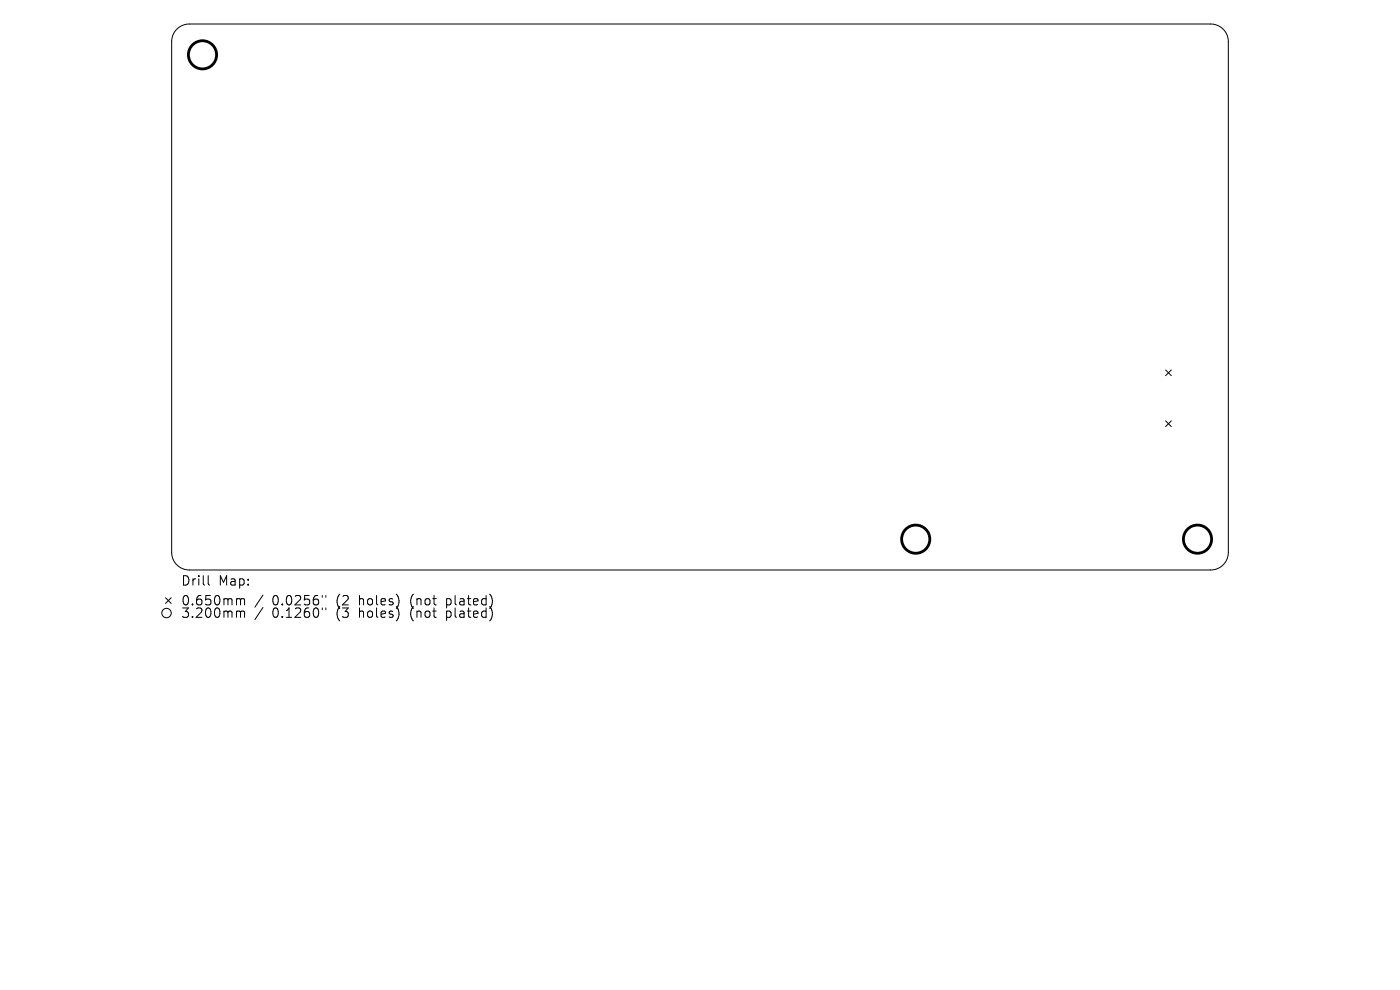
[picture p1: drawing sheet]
<svg xmlns="http://www.w3.org/2000/svg" width="297mm" height="210mm" viewBox="0 0 297 210" stroke-linecap="round" stroke-linejoin="round" font-family="sans-serif">
<defs><g id="words">
<g font-size="2.8">
<text x="38.3" y="124.5">Drill</text>
<text x="46.3" y="124.5">Map:</text>
<text x="38.3" y="128.7">0.650mm</text>
<text x="38.3" y="131.3">3.200mm</text>
<text x="57.8" y="128.7">0.0256&quot;</text>
<text x="57.8" y="131.3">0.1260&quot;</text>
<text x="71.5" y="128.7">(2</text>
<text x="71.5" y="131.3">(3</text>
<text x="76.5" y="128.7">holes)</text>
<text x="76.5" y="131.3">holes)</text>
<text x="87.5" y="128.7">(not</text>
<text x="87.5" y="131.3">(not</text>
<text x="95.3" y="128.7">plated)</text>
<text x="95.3" y="131.3">plated)</text>
</g>
</g></defs>
<g fill="none" stroke="#000" stroke-width=".21">
<path d="M37.5 6.2a3.7 3.7 0 0 1 2.7-1.1h216.6a3.7 3.7 0 0 1 3.8 3.7v108.4a3.7 3.7 0 0 1-3.8 3.7h-216.6a3.7 3.7 0 0 1-3.8-3.7v-108.4a3.7 3.7 0 0 1 1.1-2.6zM247.3 78.5l1.2 1.2M248.5 78.5l-1.2 1.2M247.3 89.3l1.2 1.2M248.5 89.3l-1.2 1.2M35.1 126.8l1.2 1.2M36.3 126.8l-1.2 1.2M44.2 122.1v1.7l.3 .3M50.5 127h.2l.3 .3M50.5 129.6h.2l.3 .3M51 127.3l.3-.3 .5 .1 .1 1.2M51 127.3v1"/>
<path d="M51 129.9v1.1M51 129.9l.3-.3 .5 .1 .1 1.3M55.8 126.2l-1.7 2.6M55.8 128.9l-1.7 2.5M68.4 126.3v.4M68.4 129v.3M69.1 126.3v.4M69.1 129v.3"/>
<circle cx="35.3" cy="130" r="1"/>
</g>
<g fill="none" stroke="#000" stroke-width=".6">
<circle cx="43" cy="11.6" r="2.99"/>
<circle cx="194.3" cy="114.4" r="2.99"/>
<circle cx="254" cy="114.4" r="2.99"/>
</g>
<use href="#words"/>
</svg>
